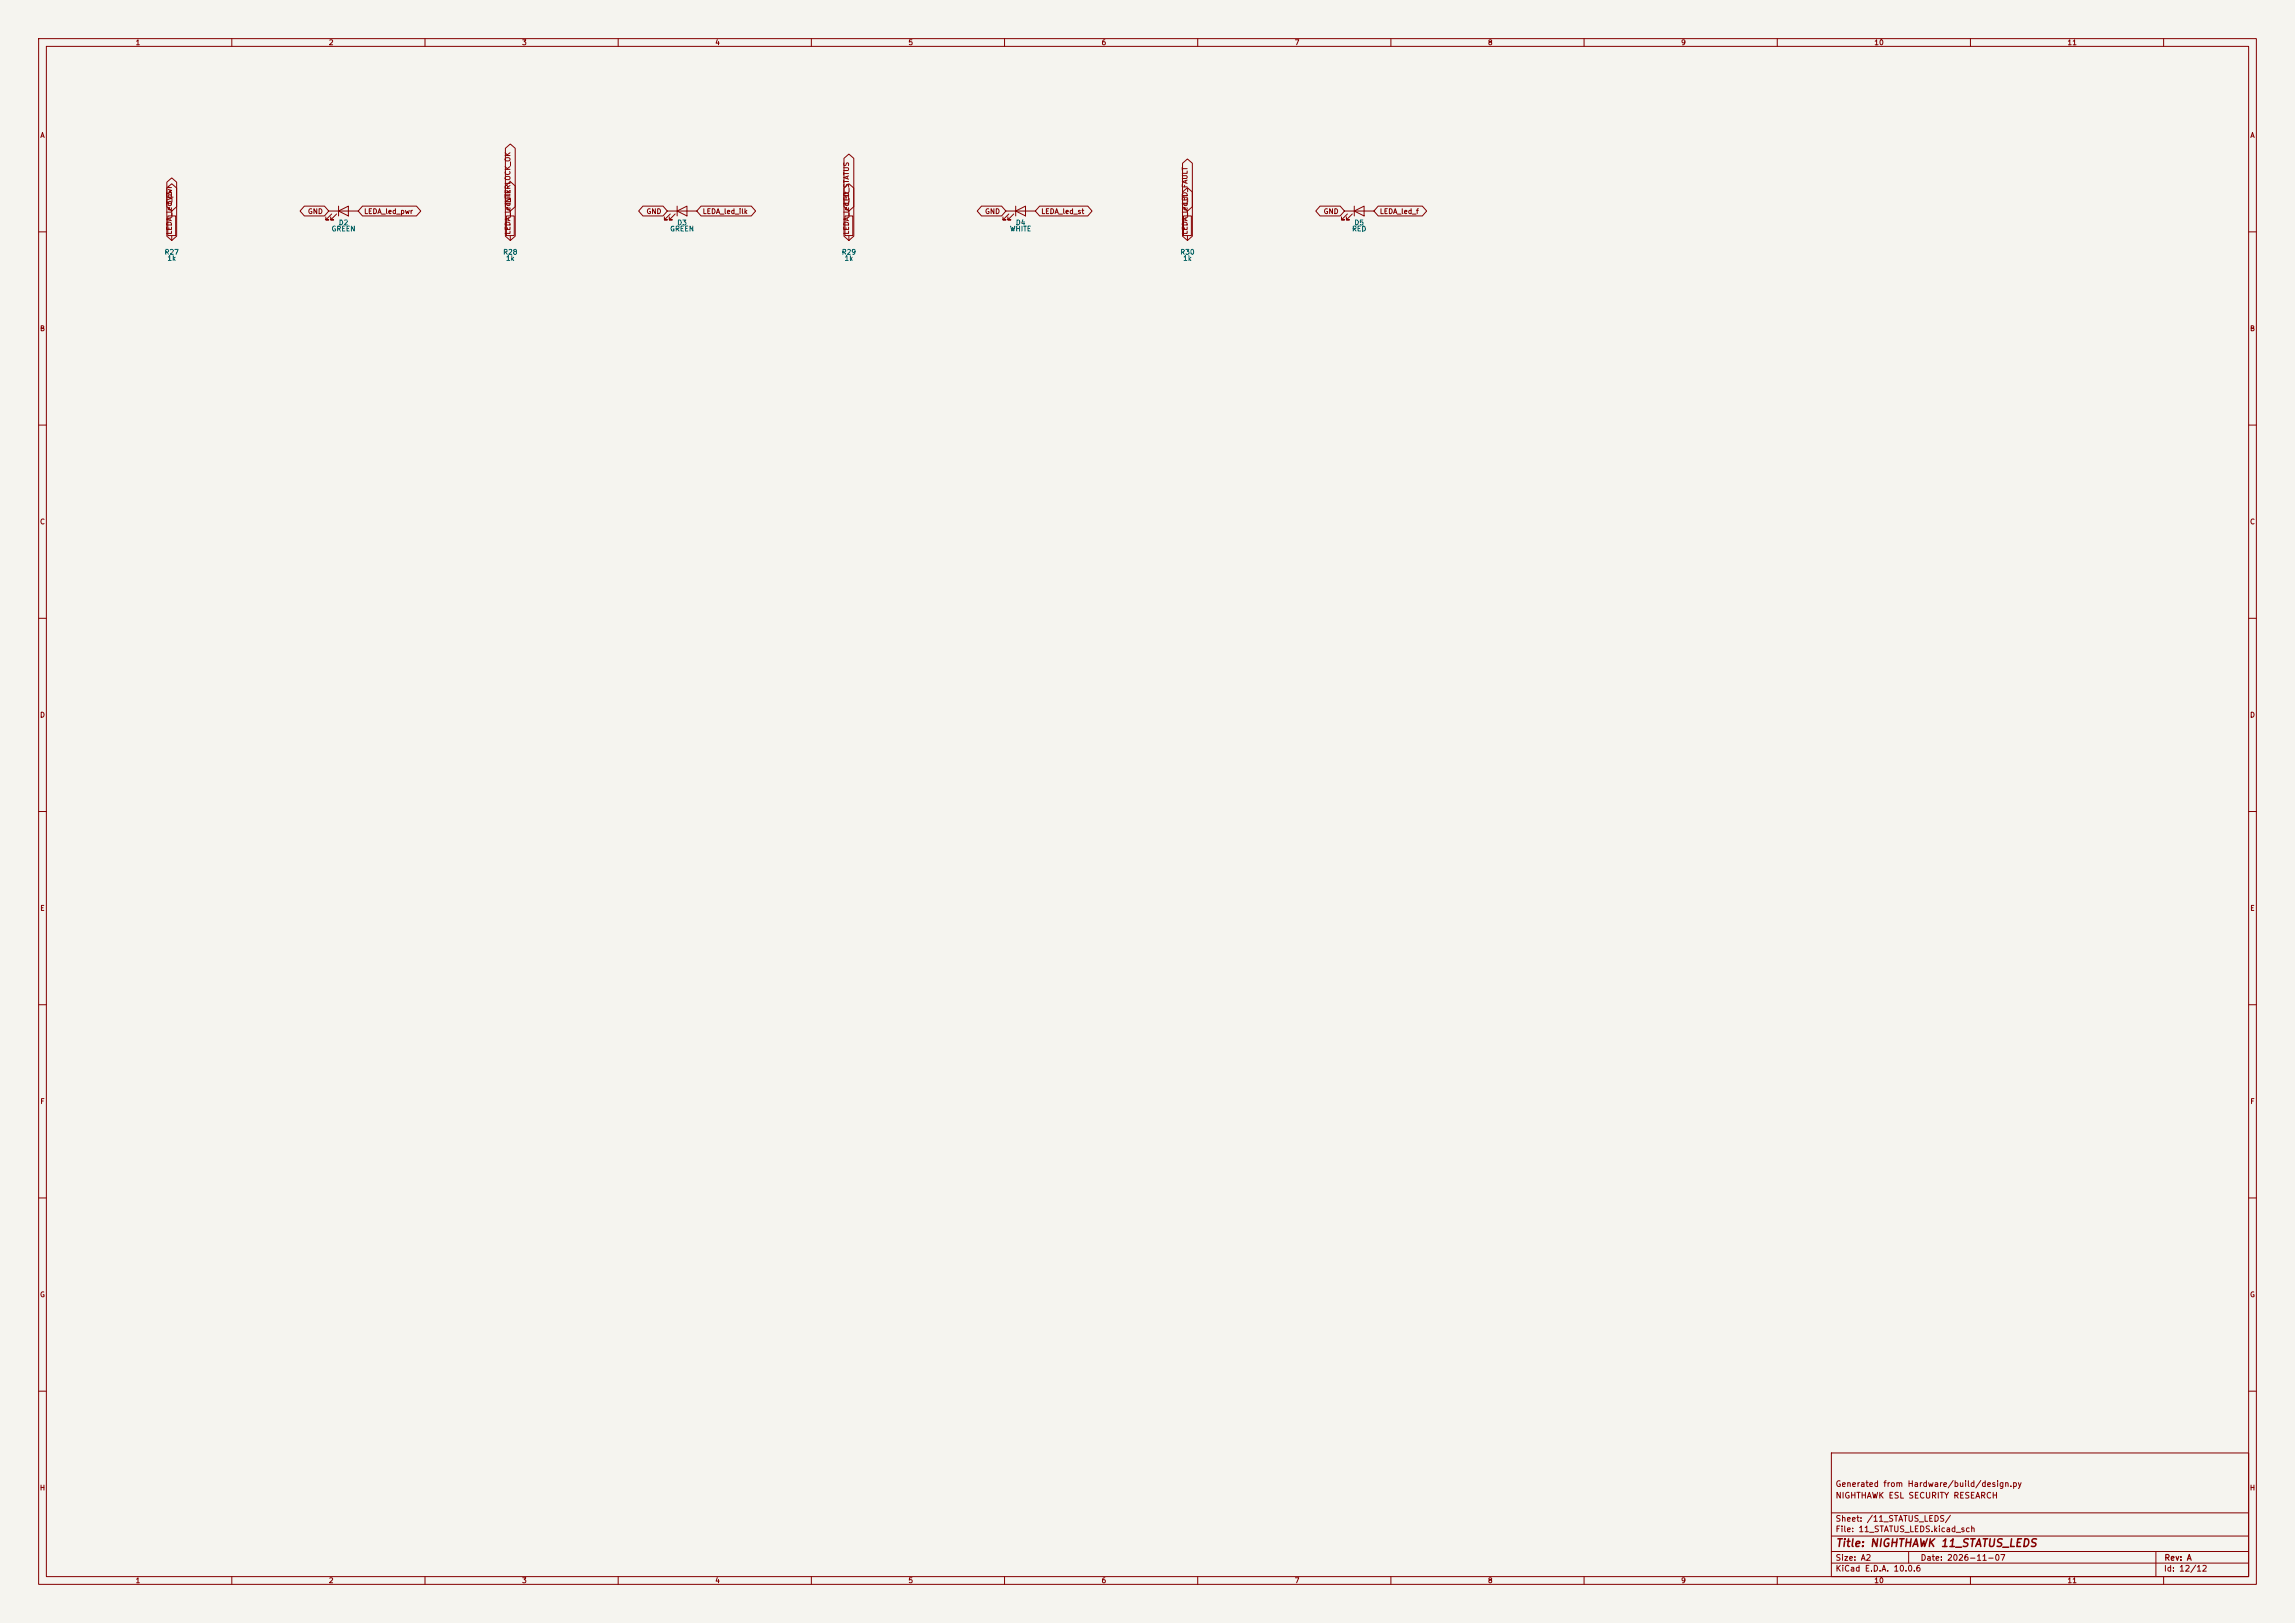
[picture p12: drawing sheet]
<svg xmlns="http://www.w3.org/2000/svg" width="594mm" height="420mm" viewBox="0 0 594 420" stroke-linecap="round" stroke-linejoin="round" font-family="sans-serif">
<defs><g id="words">
<text font-size="2" fill="#840000" x="475" y="400.8">Title: NIGHTHAWK 11_STATUS_LEDS</text>
<g font-size="1.5" fill="#840000">
<text x="475" y="388.1">NIGHTHAWK ESL SECURITY RESEARCH</text>
<text x="475" y="385.1">Generated from Hardware/build/design.py</text>
<text x="475" y="394.1">Sheet: /11_STATUS_LEDS/</text>
<text x="475" y="396.8">File: 11_STATUS_LEDS.kicad_sch</text>
<text x="475" y="407">KiCad E.D.A. 10.0.6</text>
<text x="475" y="404.2">Size: A2</text>
<text x="497" y="404.2">Date: 2026-11-07</text>
<text x="560" y="407">Id: 12/12</text>
<text x="560.1" y="404.2">Rev: A</text>
</g>
<g font-size="1.3" fill="#840000">
<text x="35" y="12">1</text>
<text x="85" y="12">2</text>
<text x="135" y="12">3</text>
<text x="185" y="12">4</text>
<text x="235" y="12">5</text>
<text x="285" y="12">6</text>
<text x="335" y="12">7</text>
<text x="385" y="12">8</text>
<text x="435" y="12">9</text>
<text x="485" y="12">10</text>
<text x="535" y="12">11</text>
<text x="10.3" y="36">A</text>
<text x="582.3" y="36">A</text>
<text x="44.8" y="53.2" transform="rotate(-90 44.8 53.2)">3V3</text>
<text x="132.4" y="53.2" transform="rotate(-90 132.4 53.2)">INTERLOCK_OK</text>
<text x="220" y="53.2" transform="rotate(-90 220 53.2)">LED_STATUS</text>
<text x="307.7" y="53.2" transform="rotate(-90 307.7 53.2)">LED_FAULT</text>
<text x="79.6" y="55.7">GND</text>
<text x="94.1" y="55.7">LEDA_led_pwr</text>
<text x="167.2" y="55.7">GND</text>
<text x="181.7" y="55.7">LEDA_led_ilk</text>
<text x="254.8" y="55.7">GND</text>
<text x="269.4" y="55.7">LEDA_led_st</text>
<text x="342.5" y="55.7">GND</text>
<text x="357" y="55.7">LEDA_led_f</text>
<text x="44.8" y="60.8" transform="rotate(-90 44.8 60.8)">LEDA_led_pwr</text>
<text x="132.4" y="60.8" transform="rotate(-90 132.4 60.8)">LEDA_led_ilk</text>
<text x="220" y="60.8" transform="rotate(-90 220 60.8)">LEDA_led_st</text>
<text x="307.7" y="60.8" transform="rotate(-90 307.7 60.8)">LEDA_led_f</text>
<text x="10.2" y="86">B</text>
<text x="582.2" y="86">B</text>
<text x="10.2" y="136">C</text>
<text x="582.2" y="136">C</text>
<text x="10.2" y="186">D</text>
<text x="582.2" y="186">D</text>
<text x="10.3" y="236">E</text>
<text x="582.3" y="236">E</text>
<text x="10.3" y="286">F</text>
<text x="582.3" y="286">F</text>
<text x="10.2" y="336">G</text>
<text x="582.2" y="336">G</text>
<text x="10.2" y="386">H</text>
<text x="582.2" y="386">H</text>
<text x="35" y="410">1</text>
<text x="85" y="410">2</text>
<text x="135" y="410">3</text>
<text x="185" y="410">4</text>
<text x="235" y="410">5</text>
<text x="285" y="410">6</text>
<text x="335" y="410">7</text>
<text x="385" y="410">8</text>
<text x="435" y="410">9</text>
<text x="485" y="410">10</text>
<text x="535" y="410">11</text>
</g>
<g font-size="1.3" fill="#006464">
<text x="87.5" y="58.6">D2</text>
<text x="175.2" y="58.6">D3</text>
<text x="262.8" y="58.6">D4</text>
<text x="350.4" y="58.6">D5</text>
<text x="85.7" y="60.2">GREEN</text>
<text x="173.3" y="60.2">GREEN</text>
<text x="261.3" y="60.2">WHITE</text>
<text x="349.8" y="60.2">RED</text>
<text x="42.5" y="66.2">R27</text>
<text x="43.2" y="67.8">1k</text>
<text x="130.1" y="66.2">R28</text>
<text x="130.8" y="67.8">1k</text>
<text x="217.7" y="66.2">R29</text>
<text x="218.5" y="67.8">1k</text>
<text x="305.4" y="66.2">R30</text>
<text x="306.1" y="67.8">1k</text>
</g>
</g></defs>
<path d="M0 0h594v420h-594z" fill="#f5f4ef" stroke="#f5f4ef" stroke-width=".26"/>
<g fill="none" stroke="#840000" stroke-width=".26">
<path d="M10 10h574v400h-574zM12 12h570v396h-570zM60 10v2M110 10v2M160 10v2M210 10v2M260 10v2M310 10v2M360 10v2M410 10v2M460 10v2M510 10v2"/>
<path d="M560 10v2M130.8 38.4l1.3-1.1 1.3 1.1v15.1l-1.3 1.1-1.3-1.1zM43.2 47.1l1.2-1.1 1.3 1.1v14l-1.3 1.1-1.2-1.1zM43.2 48.7l1.2-1.2 1.3 1.2v4.8l-1.3 1.1-1.2-1.1zM43.4 55.9h2.1v5.1h-2.1zM44.4 54.6v1.3M78.8 53.3h5.2l1.1 1.3-1.1 1.3h-5.2l-1.1-1.3zM85.1 54.6h7.6M85.9 55.4l-1.6 1.5h.8h-.8v-.8M87.1 55.4l-1.5 1.5h.8h-.8v-.8M87.6 54.6l2.6-1.3v2.6zM87.6 53.3v2.6"/>
<path d="M93.8 53.3h14l1.1 1.3-1.1 1.3h-14l-1.1-1.3zM130.8 48.1l1.3-1.1 1.3 1.1v13l-1.3 1.1-1.3-1.1zM131.1 55.9h2v5.1h-2zM132.1 54.6v1.3M166.4 53.3h5.2l1.1 1.3-1.1 1.3h-5.2l-1.1-1.3zM172.7 54.6h7.6M173.5 55.4l-1.5 1.5h.7h-.7v-.8M174.8 55.4l-1.6 1.5h.8h-.8v-.8M175.3 54.6l2.5-1.3v2.6zM175.3 53.3v2.6M181.5 53.3h13l1.1 1.3-1.1 1.3h-13l-1.2-1.3zM218.4 48.7l1.3-1.2 1.3 1.2v12.4l-1.3 1.1-1.3-1.1z"/>
<path d="M218.4 41l1.3-1.1 1.3 1.1v12.5l-1.3 1.1-1.3-1.1zM218.7 55.9h2v5.1h-2zM219.7 54.6v1.3M254 53.3h5.2l1.1 1.3-1.1 1.3h-5.2l-1.1-1.3zM260.3 54.6h7.7M261.1 55.4l-1.5 1.5h.7h-.7v-.8M262.4 55.4l-1.5 1.5h.7h-.7v-.8M262.9 54.6l2.5-1.3v2.6zM262.9 53.3v2.6M269.1 53.3h12.4l1.2 1.3-1.2 1.3h-12.4l-1.1-1.3zM306.1 42.2l1.2-1.1 1.3 1.1v11.3l-1.3 1.1-1.2-1.1zM306.1 49.7l1.2-1.1 1.3 1.1v11.4l-1.3 1.1-1.2-1.1z"/>
<path d="M306.3 55.9h2.1v5.1h-2.1zM307.3 54.6v1.3M341.7 53.3h5.2l1.1 1.3-1.1 1.3h-5.2l-1.1-1.3zM348 54.6h7.6M348.7 55.4l-1.5 1.5h.8h-.8v-.8M350 55.4l-1.5 1.5h.7h-.7v-.8M350.5 54.6l2.6-1.3v2.6zM350.5 53.3v2.6M356.7 53.3h11.4l1.2 1.3-1.2 1.3h-11.4l-1.1-1.3zM10 60h2M44.4 61v1.2M132.1 61v1.2"/>
<path d="M219.7 61v1.2M307.3 61v1.2M582 60h2M10 110h2M582 110h2M10 160h2M582 160h2M10 210h2M582 210h2M10 260h2M582 260h2M10 310h2"/>
<path d="M582 310h2M10 360h2M474 376h108v32h-108zM582 360h2M474 397.5h108M474 391.5h108M60 408v2M110 408v2M160 408v2M210 408v2M260 408v2M310 408v2"/>
<path d="M360 408v2M410 408v2M460 408v2M474 404.5h108M474 401.5h108M494 401.5v3M510 408v2M558 401.5v6.5M560 408v2"/>
</g>
<use href="#words"/>
</svg>
